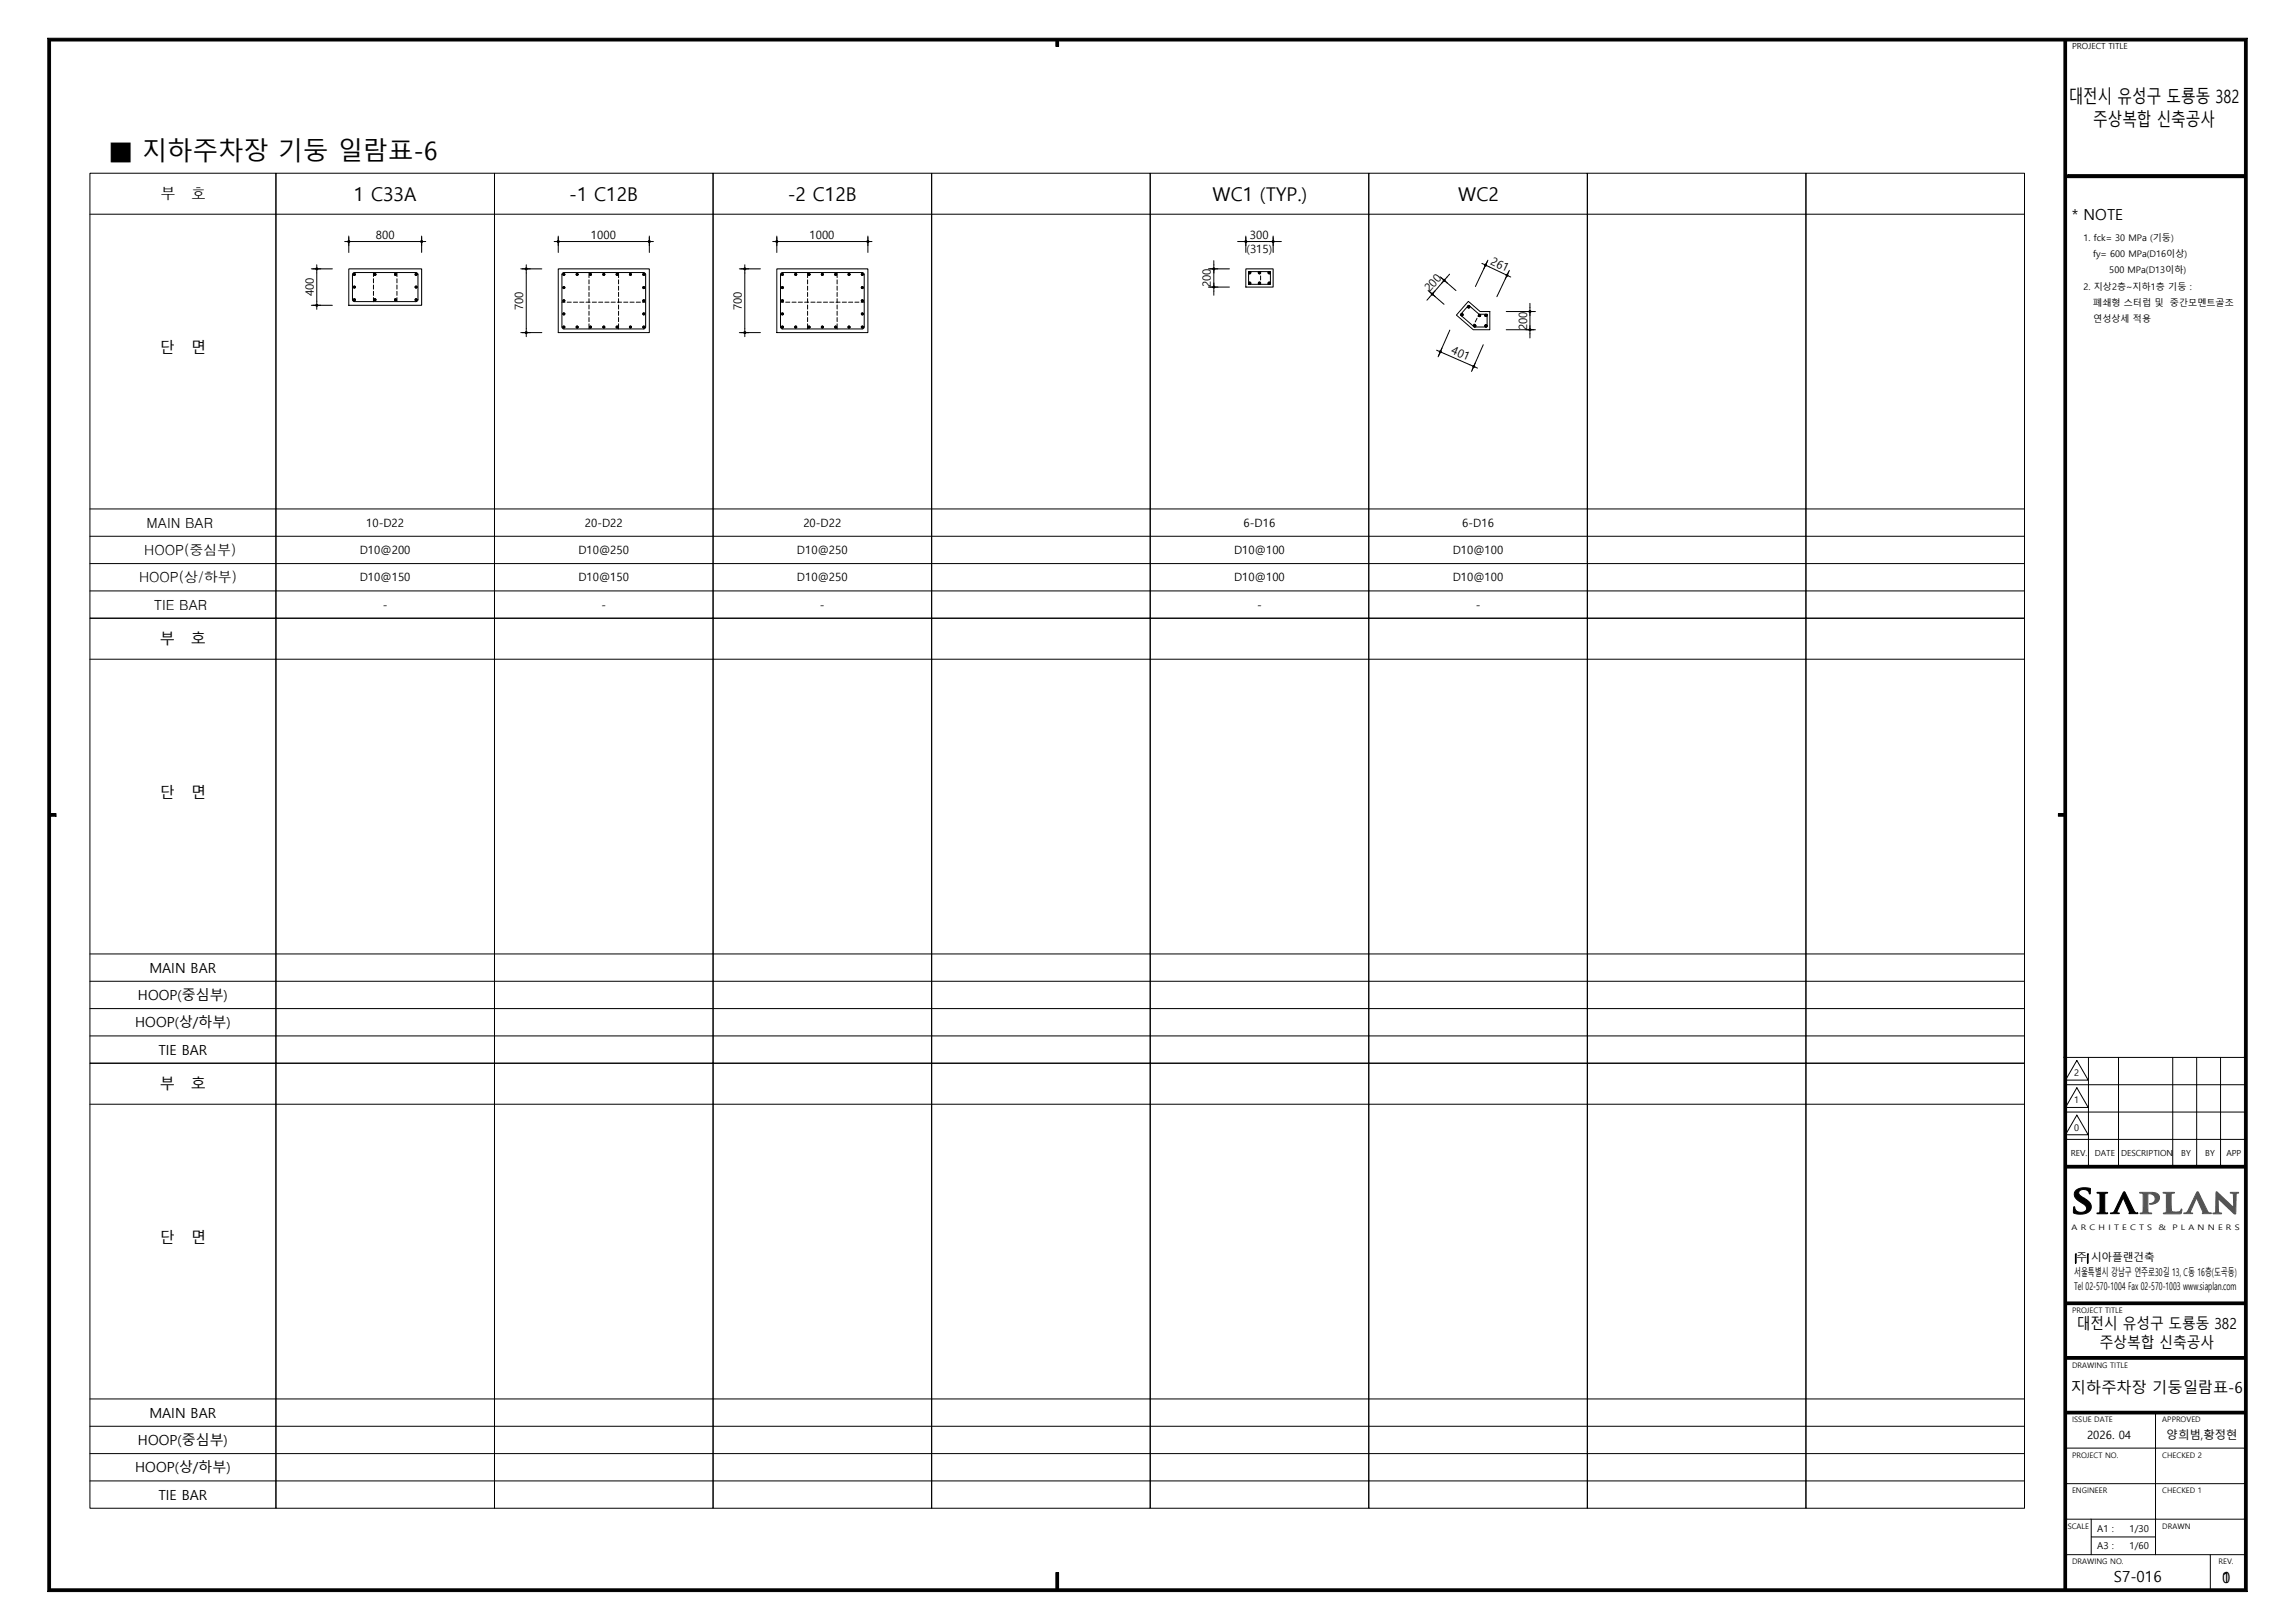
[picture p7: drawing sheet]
<svg xmlns="http://www.w3.org/2000/svg" width="420mm" height="297mm" viewBox="0 0 420 297" stroke-linecap="round" stroke-linejoin="round" font-family="sans-serif">
<defs><g id="words">
<text font-size="4.6" x="19.8" y="29.2">■ 지하주차장 기둥 일람표-6</text>
<g font-size="3.5">
<text x="64.8" y="36.7">1 C33A</text>
<text x="104.2" y="36.7">-1 C12B</text>
<text x="144.2" y="36.7">-2 C12B</text>
<text x="221.9" y="36.7">WC1 (TYP.)</text>
<text x="266.9" y="36.7">WC2</text>
</g>
<g font-size="3.3">
<text x="378.6" y="18.8">대전시 유성구 도룡동 382</text>
<text x="383.1" y="23">주상복합 신축공사</text>
</g>
<g font-size="2.8">
<text x="29.4" y="36.4">부</text>
<text x="34.9" y="36.4">호</text>
<text x="379.2" y="40.2">* NOTE</text>
<text x="29.2" y="64.7">단</text>
<text x="34.9" y="64.7">면</text>
<text x="29.2" y="117.9">부</text>
<text x="34.9" y="117.9">호</text>
<text x="29.2" y="146.1">단</text>
<text x="34.9" y="146.1">면</text>
<text x="29.2" y="199.3">부</text>
<text x="34.9" y="199.3">호</text>
<text x="29.2" y="227.5">단</text>
<text x="34.9" y="227.5">면</text>
<text x="380.1" y="243.3">대전시 유성구 도룡동 382</text>
<text x="384.3" y="246.8">주상복합 신축공사</text>
<text x="379" y="254.8">지하주차장 기둥일람표-6</text>
<text x="386.8" y="289.5">S7-016</text>
<text x="406.7" y="289.6">1</text>
<text x="406.7" y="289.6">0</text>
</g>
<g font-size="2.6">
<text x="26.4" y="101.5">HOOP(중심부)</text>
<text x="26.8" y="96.6">MAIN BAR</text>
<text x="25.4" y="106.6">HOOP(상/하부)</text>
<text x="28.2" y="111.5">TIE BAR</text>
<text x="27.3" y="178">MAIN BAR</text>
<text x="25.2" y="183">HOOP(중심부)</text>
<text x="24.7" y="188">HOOP(상/하부)</text>
<text x="29" y="193">TIE BAR</text>
<text x="27.3" y="259.4">MAIN BAR</text>
<text x="24.7" y="269.4">HOOP(상/하부)</text>
<text x="25.2" y="264.4">HOOP(중심부)</text>
<text x="29" y="274.4">TIE BAR</text>
</g>
<g font-size="2.1">
<text x="68.8" y="43.7">800</text>
<text x="108.1" y="43.7">1000</text>
<text x="148.1" y="43.7">1000</text>
<text x="228.1" y="46.2">(315)</text>
<text x="228.8" y="43.7">300</text>
<text x="221.6" y="52.6" transform="rotate(-90 221.6 52.6)">200</text>
<text x="261.7" y="53.5" transform="rotate(-49 261.7 53.5)">200</text>
<text x="272.6" y="48.3" transform="rotate(25 272.6 48.3)">261</text>
<text x="57.4" y="54.2" transform="rotate(-90 57.4 54.2)">400</text>
<text x="95.8" y="56.8" transform="rotate(-90 95.8 56.8)">700</text>
<text x="135.8" y="56.8" transform="rotate(-90 135.8 56.8)">700</text>
<text x="265.5" y="64.6" transform="rotate(24 265.5 64.6)">401</text>
<text x="279.5" y="60.4" transform="rotate(-90 279.5 60.4)">200</text>
<text x="65.8" y="101.4">D10@200</text>
<text x="67" y="96.4">10-D22</text>
<text x="105.9" y="101.4">D10@250</text>
<text x="107" y="96.4">20-D22</text>
<text x="145.8" y="101.4">D10@250</text>
<text x="147" y="96.4">20-D22</text>
<text x="225.9" y="101.4">D10@100</text>
<text x="227.6" y="96.4">6-D16</text>
<text x="265.8" y="101.4">D10@100</text>
<text x="267.6" y="96.4">6-D16</text>
<text x="65.8" y="106.4">D10@150</text>
<text x="105.9" y="106.4">D10@150</text>
<text x="145.8" y="106.4">D10@250</text>
<text x="225.9" y="106.4">D10@100</text>
<text x="265.8" y="106.4">D10@100</text>
<text x="70.1" y="111.4">-</text>
<text x="110.1" y="111.4">-</text>
<text x="150.1" y="111.4">-</text>
<text x="230.1" y="111.4">-</text>
<text x="270.1" y="111.4">-</text>
<text x="381.9" y="263.4">2026. 04</text>
<text x="396.5" y="263.3">양희범,황정현</text>
</g>
<g font-size="1.9">
<text x="379.6" y="233.5">서울특별시 강남구 언주로30길 13, C동 16층(도곡동)</text>
<text x="380" y="230.8">주 시아플랜건축</text>
<text x="379.6" y="236">Tel 02-570-1004 Fax 02-570-1003 www.siaplan.com</text>
</g>
<g font-size="1.7">
<text x="381.3" y="44">1. fck= 30 MPa (기둥)</text>
<text x="383.1" y="47">fy= 600 MPa(D16이상)</text>
<text x="381.3" y="53">2. 지상2층~지하1층 기둥 :</text>
<text x="386" y="50">500 MPa(D13이하)</text>
<text x="383.1" y="56">폐쇄형 스터럽 및</text>
<text x="383.1" y="59">연성상세 적용</text>
<text x="397.1" y="56">중간모멘트골조</text>
<text x="379.6" y="196.9">2</text>
<text x="379.6" y="201.9">1</text>
<text x="379.6" y="206.9">0</text>
<text x="383.8" y="280.3">A1 :</text>
<text x="389.7" y="280.3">1/30</text>
<text x="383.8" y="283.5">A3 :</text>
<text x="389.7" y="283.5">1/60</text>
</g>
<g font-size="1.5">
<text x="379.2" y="9">PROJECT TITLE</text>
<text x="379" y="211.5">REV.</text>
<text x="383.3" y="211.6">DATE</text>
<text x="388.2" y="211.6">DESCRIPTION</text>
<text x="399.2" y="211.6">BY</text>
<text x="403.6" y="211.6">BY</text>
<text x="407.4" y="211.6">APP</text>
</g>
<g font-size="1.4">
<text x="379.1" y="225">A R C H I T E C T S</text>
<text x="395" y="225">&amp;</text>
<text x="397.6" y="225">P L A N N E R S</text>
<text x="379.2" y="240.3">PROJECT TITLE</text>
<text x="379.2" y="250.3">DRAWING TITLE</text>
<text x="379.2" y="260.2">ISSUE DATE</text>
<text x="395.7" y="260.2">APPROVED</text>
<text x="379.2" y="266.7">PROJECT NO.</text>
<text x="395.7" y="266.7">CHECKED 2</text>
<text x="379.2" y="273.3">ENGINEER</text>
<text x="395.7" y="273.3">CHECKED 1</text>
<text x="378.4" y="279.8">SCALE</text>
<text x="395.7" y="279.8">DRAWN</text>
<text x="379.2" y="286.3">DRAWING NO.</text>
<text x="406" y="286.3">REV.</text>
</g>
</g></defs>
<g fill="none" stroke="#000" stroke-width=".18">
<path d="M8.8 7h402.5l-.6 .5h-401.4zM8.8 7l.5 .5v283.3l-.5 .5zM193.2 7.3h.5v1.2h-.5zM377.7 7.3h.5v283.7h-.5zM411.3 7v284.3l-.6-.5v-283.3zM378 32h33v.5h-33zM9 148.9h1.3v.5h-1.3zM376.7 148.9h1.3v.5h-1.3zM377.7 193.5h33.1M378 198.5h33M380.1 194.1l2.1 3.6h-4.2zM380.1 199.1l2.1 3.6h-4.2z"/>
<path d="M382.2 193.5v20M387.7 193.5v20M397.6 193.5v20M402 193.5v20M406.4 193.5v20M378 213.3h33v.5h-33zM378 208.5h33M378 203.5h33M380.1 204.1l2.1 3.6h-4.2zM378 238.3h33v.5h-33zM379.8 229.5h.2v1.6h-.2zM382 229.5h.1v1.6h-.1z"/>
<path d="M378 258.3h33v.5h-33zM378 248.3h33v.5h-33zM394.5 258.5v26M378 265h33M378 278h33M378 271.5h33M8.8 291.3l.5-.5h401.4l.6 .5zM193.2 287.8h.5v3.2h-.5zM378 284.5h33M404.5 284.5v6.5"/>
</g>
<path d="M378.5 32h32.5v.5h-32.5z" fill="none" stroke="#000" stroke-width=".18"/>
<path d="M378.5 32h32.5v.5h-32.5z" fill="#000"/>
<g fill="#000">
<path d="M8.8 7h402.5l-.6 .5h-401.4zM193.2 7.3h.5v1.2h-.5zM377.7 7.3h.5v283.7h-.5zM411.3 7v284.3l-.6-.5v-283.3zM378 32h33v.5h-33zM9 148.9h1.3v.5h-1.3zM376.7 148.9h1.3v.5h-1.3zM378 213.3h33v.5h-33zM378 238.3h33v.5h-33zM379.8 229.5h.2v1.6h-.2zM382 229.5h.1v1.6h-.1zM378 258.3h33v.5h-33z"/>
<path d="M378 248.3h33v.5h-33zM8.8 7l.5 .5v283.3l-.5 .5zM193.2 287.8h.5v3.2h-.5zM8.8 291.3l.5-.5h401.4l.6 .5z"/>
</g>
<path d="M391.6 218.2h1.7a1.89 1.89 0 0 1 1.9 .7 1.39 1.39 0 0 1-1.8 1.4 .92 .92 0 0 0 1-1.1 .92 .92 0 0 0-1.3-.6v2.9a.46 .46 0 0 0 .2 .5 .46 .46 0 0 0 .5 0 .31 .31 0 0 1-.6 .1h-1a.31 .31 0 0 1-.5-.1h.1a.42 .42 0 0 0 .4-.2 .42 .42 0 0 0 0-.5v-2.4a.44 .44 0 0 0-.1-.5 .44 .44 0 0 0-.5-.1z" fill="none" stroke="#545454" stroke-width=".18"/>
<path d="M391.6 218.2h1.7a1.89 1.89 0 0 1 1.9 .7 1.39 1.39 0 0 1-1.8 1.4 .92 .92 0 0 0 1-1.1 .92 .92 0 0 0-1.3-.6v2.9a.46 .46 0 0 0 .2 .5 .46 .46 0 0 0 .5 0 .31 .31 0 0 1-.6 .1h-1a.31 .31 0 0 1-.5-.1h.1a.42 .42 0 0 0 .4-.2 .42 .42 0 0 0 0-.5v-2.4a.44 .44 0 0 0-.1-.5 .44 .44 0 0 0-.5-.1z" fill-rule="evenodd" fill="#545454"/>
<path d="M379.9 217.9a2.81 2.81 0 0 1 2.7-.3v.3a.35 .35 0 0 1-.2 .6 1.03 1.03 0 0 0-.9-.8 1.03 1.03 0 0 0-1.1 .6 2.48 2.48 0 0 0 1.2 1.1 1.53 1.53 0 0 1 1 2 2.59 2.59 0 0 1-3.2 .5l.2-1.1a1.2 1.2 0 0 0 1 1.1 1.2 1.2 0 0 0 1.3-.7 1.94 1.94 0 0 0-1.1-1.2 1.54 1.54 0 0 1-1.1-1.8zM383.8 218.2h1.4a.28 .28 0 0 1 .5 .1h-.1a.41 .41 0 0 0-.4 .2 .41 .41 0 0 0 0 .5v2.5a.52 .52 0 0 0 .5 .5l-1.5 .1a.28 .28 0 0 1-.4-.1h.1a.4 .4 0 0 0 .4-.2 .4 .4 0 0 0 0-.4v-2.5a.53 .53 0 0 0-.6-.6z" fill="none" stroke="#000" stroke-width=".18"/>
<g fill="#000">
<path d="M379.9 217.9a2.81 2.81 0 0 1 2.7-.3v.3a.35 .35 0 0 1-.2 .6 1.03 1.03 0 0 0-.9-.8 1.03 1.03 0 0 0-1.1 .6 2.48 2.48 0 0 0 1.2 1.1 1.53 1.53 0 0 1 1 2 2.59 2.59 0 0 1-3.2 .5l.2-1.1a1.2 1.2 0 0 0 1 1.1 1.2 1.2 0 0 0 1.3-.7 1.94 1.94 0 0 0-1.1-1.2 1.54 1.54 0 0 1-1.1-1.8z" fill-rule="evenodd"/>
<path d="M383.8 218.2h1.4a.28 .28 0 0 1 .5 .1h-.1a.41 .41 0 0 0-.4 .2 .41 .41 0 0 0 0 .5v2.5a.52 .52 0 0 0 .5 .5l-1.5 .1a.28 .28 0 0 1-.4-.1h.1a.4 .4 0 0 0 .4-.2 .4 .4 0 0 0 0-.4v-2.5a.53 .53 0 0 0-.6-.6z" fill-rule="evenodd"/>
</g>
<path d="M405.6 218.1l.2 .1 3 2.8-.1-1.9a.58 .58 0 0 0-.5-.8h1.5a.54 .54 0 0 0-.5 .8v2.9a.3 .3 0 0 1-.4 .1 .3 .3 0 0 1-.2-.2l-2.7-2.6 .1 1.9a.58 .58 0 0 0 .6 .8h-1.6a.52 .52 0 0 0 .5-.2 .52 .52 0 0 0 0-.5z" fill="none" stroke="#545454" stroke-width=".18"/>
<path d="M405.6 218.1l.2 .1 3 2.8-.1-1.9a.58 .58 0 0 0-.5-.8h1.5a.54 .54 0 0 0-.5 .8v2.9a.3 .3 0 0 1-.4 .1 .3 .3 0 0 1-.2-.2l-2.7-2.6 .1 1.9a.58 .58 0 0 0 .6 .8h-1.6a.52 .52 0 0 0 .5-.2 .52 .52 0 0 0 0-.5z" fill-rule="evenodd" fill="#545454"/>
<path d="M395.9 218.2h2v.1a.43 .43 0 0 0-.5 .1 .43 .43 0 0 0-.1 .5l.1 2.8a1.75 1.75 0 0 0 1.7-.2l.1-.2 .1 .1a.58 .58 0 0 1-.2 .6 .58 .58 0 0 1-.6 .1h-2.1a.29 .29 0 0 1-.5-.1h.1a.41 .41 0 0 0 .5-.2 .41 .41 0 0 0 0-.5v-2.4a.55 .55 0 0 0-.7-.6z" fill="none" stroke="#545454" stroke-width=".18"/>
<path d="M395.9 218.2h2v.1a.43 .43 0 0 0-.5 .1 .43 .43 0 0 0-.1 .5l.1 2.8a1.75 1.75 0 0 0 1.7-.2l.1-.2 .1 .1a.58 .58 0 0 1-.2 .6 .58 .58 0 0 1-.6 .1h-2.1a.29 .29 0 0 1-.5-.1h.1a.41 .41 0 0 0 .5-.2 .41 .41 0 0 0 0-.5v-2.4a.55 .55 0 0 0-.7-.6z" fill-rule="evenodd" fill="#545454"/>
<path d="M388.6 218.1h.2l.1 .2 1.5 3a.93 .93 0 0 0 .9 .7l-1.7 .1 .2-.2-1.2-2.7-1 2.2a.31 .31 0 0 0-.2 .5 .31 .31 0 0 0 .4 .1v.1l-1.6-.1a.93 .93 0 0 0 .9-.8z" fill="none" stroke="#000" stroke-width=".18"/>
<path d="M388.6 218.1h.2l.1 .2 1.5 3a.93 .93 0 0 0 .9 .7l-1.7 .1 .2-.2-1.2-2.7-1 2.2a.31 .31 0 0 0-.2 .5 .31 .31 0 0 0 .4 .1v.1l-1.6-.1a.93 .93 0 0 0 .9-.8z" fill-rule="evenodd" fill="#000"/>
<path d="M402.1 218.1h.1l.2 .2 1.4 3a.93 .93 0 0 0 .9 .7l-1.6 .1 .1-.2-1.2-2.7-1 2.2a.31 .31 0 0 0-.2 .5 .31 .31 0 0 0 .5 .1l-.1 .1-1.6-.1a.93 .93 0 0 0 1-.8z" fill="none" stroke="#545454" stroke-width=".18"/>
<path d="M402.1 218.1h.1l.2 .2 1.4 3a.93 .93 0 0 0 .9 .7l-1.6 .1 .1-.2-1.2-2.7-1 2.2a.31 .31 0 0 0-.2 .5 .31 .31 0 0 0 .5 .1l-.1 .1-1.6-.1a.93 .93 0 0 0 1-.8z" fill-rule="evenodd" fill="#545454"/>
<path d="M382.7 278v6.5M382.7 281.3h11.8" fill="none" stroke="#000" stroke-width=".18"/>
<!-- layer: SHEET -->
<g fill="none" stroke="#000" stroke-width=".18">
<path d="M16.5 39.2h354M16.5 31.7h34v81.4h-34zM50.5 31.7h40v81.4h-40zM90.5 31.7h40v81.4h-40zM130.5 31.7h40v81.4h-40zM170.5 31.7h40v81.4h-40zM210.5 31.7h40v81.4h-40zM250.5 31.7h40v81.4h-40zM290.5 31.7h40v81.4h-40zM330.5 31.7h40v81.4h-40zM16.5 98.1h354M16.5 93.1h354"/>
<path d="M16.5 108.1h354M16.5 103.1h354M16.5 113.1h34v81.5h-34zM50.5 113.1h40v81.5h-40zM90.5 113.1h40v81.5h-40zM130.5 113.1h40v81.5h-40zM170.5 113.1h40v81.5h-40zM210.5 113.1h40v81.5h-40zM250.5 113.1h40v81.5h-40zM290.5 113.1h40v81.5h-40zM330.5 113.1h40v81.5h-40zM16.5 120.6h354"/>
<path d="M16.5 179.6h354M16.5 174.6h354M16.5 189.6h354M16.5 184.6h354M16.5 194.6h34v81.4h-34zM50.5 194.6h40v81.4h-40zM90.5 194.6h40v81.4h-40zM130.5 194.6h40v81.4h-40zM170.5 194.6h40v81.4h-40zM210.5 194.6h40v81.4h-40zM250.5 194.6h40v81.4h-40zM290.5 194.6h40v81.4h-40z"/>
<path d="M330.5 194.6h40v81.4h-40zM16.5 202.1h354M16.5 256h354M16.5 271h354M16.5 266h354M16.5 261h354"/>
</g>
<!-- layer: DIM -->
<g fill="none" stroke="#000" stroke-width=".18">
<path d="M57 49.2h3.8M57 55.9h3.8M58 48.5v8.1M63.1 44.2h14.8M63.8 43.2v3M77.2 43.2v3M95.3 49.2h3.9M96.3 48.5v13.1M101.4 44.2h18.2M102.2 43.2v3M118.8 43.2v3M135.3 49.2h3.9"/>
<path d="M136.3 48.5v13.1M141.4 44.2h18.2M142.2 43.2v3M158.8 43.2v3M221.1 49.2h3.9M221.1 52.5h3.9M222.1 47.7v6.3M226.5 44.2h8M228 43.2v3M233 43.2v3M261.4 53.2l2.9 2.5M263.5 50.6l3 2.6"/>
<path d="M265.3 50.2l-4.2 4.7M271.2 48.2l5.3 2.5M272.3 47.6l-2.3 4.8M275.6 57h5.4M276.1 49.7l-.6 1.4M276.2 49.5l-2.3 4.8M280 55.5v6.3M95.3 60.9h3.9M135.3 60.9h3.9M262.9 64.1l7.5 3.3M265.3 60.4l-2.1 4.9M271.4 63.1l-2.1 4.9"/>
<path d="M275.6 60.3h5.4"/>
<circle cx="58" cy="49.2" r=".09"/>
<circle cx="58" cy="55.9" r=".19"/>
<circle cx="58" cy="49.2" r=".19"/>
<circle cx="58" cy="55.9" r=".09"/>
<circle cx="63.8" cy="44.2" r=".09"/>
<circle cx="63.8" cy="44.2" r=".19"/>
<circle cx="77.2" cy="44.2" r=".09"/>
<circle cx="77.2" cy="44.2" r=".19"/>
<circle cx="96.3" cy="49.2" r=".09"/>
<circle cx="96.3" cy="49.2" r=".19"/>
<circle cx="102.2" cy="44.2" r=".09"/>
<circle cx="102.2" cy="44.2" r=".19"/>
<circle cx="118.8" cy="44.2" r=".09"/>
<circle cx="118.8" cy="44.2" r=".19"/>
<circle cx="136.3" cy="49.2" r=".09"/>
<circle cx="136.3" cy="49.2" r=".19"/>
<circle cx="142.2" cy="44.2" r=".09"/>
<circle cx="142.2" cy="44.2" r=".19"/>
<circle cx="158.8" cy="44.2" r=".09"/>
<circle cx="158.8" cy="44.2" r=".19"/>
<circle cx="222.1" cy="52.5" r=".19"/>
<circle cx="222.1" cy="49.2" r=".19"/>
<circle cx="222.1" cy="49.2" r=".09"/>
<circle cx="222.1" cy="52.5" r=".09"/>
<circle cx="228" cy="44.2" r=".09"/>
<circle cx="228" cy="44.2" r=".19"/>
<circle cx="233" cy="44.2" r=".09"/>
<circle cx="233" cy="44.2" r=".19"/>
<circle cx="262.1" cy="53.8" r=".19"/>
<circle cx="262.1" cy="53.8" r=".09"/>
<circle cx="264.3" cy="51.3" r=".09"/>
<circle cx="264.3" cy="51.3" r=".19"/>
<circle cx="271.9" cy="48.5" r=".19"/>
<circle cx="271.9" cy="48.5" r=".09"/>
<circle cx="275.8" cy="50.4" r=".09"/>
<circle cx="275.8" cy="50.4" r=".19"/>
<circle cx="280" cy="57" r=".19"/>
<circle cx="280" cy="57" r=".09"/>
<circle cx="96.3" cy="60.9" r=".19"/>
<circle cx="96.3" cy="60.9" r=".09"/>
<circle cx="136.3" cy="60.9" r=".19"/>
<circle cx="136.3" cy="60.9" r=".09"/>
<circle cx="263.6" cy="64.4" r=".09"/>
<circle cx="263.6" cy="64.4" r=".19"/>
<circle cx="269.7" cy="67.1" r=".09"/>
<circle cx="269.7" cy="67.1" r=".19"/>
<circle cx="280" cy="60.3" r=".09"/>
<circle cx="280" cy="60.3" r=".19"/>
</g>
<!-- layer: CON -->
<path d="M63.8 49.2h13.4v6.7h-13.4zM102.2 49.2h16.6v11.7h-16.6zM142.2 49.2h16.6v11.7h-16.6zM228 49.2h5v3.3h-5zM268.7 55.1l2.2 1.9h1.7v3.3h-3l-3.1-2.6z" fill="none" stroke="#000" stroke-width=".18"/>
<g fill="none" stroke="#000" stroke-width=".18">
<path d="M228.5 49.9h.2l-.2 .1zM228.5 51.8h.2l-.2 .1zM228.5 50l.2-.1-.1 .2zM228.5 51.9l.2-.1-.1 .2zM228.5 51.7h.1l.1 .1zM228.6 49.7h.1v.2zM228.6 49.7l.1 .2-.2-.1zM228.6 51.7l.1-.1v.2zM228.7 49.9v.2h-.1zM228.7 49.9l.1 .2h-.1zM228.7 49.9l.2 .1-.1 .1zM228.7 49.9h.2v.1z"/>
<path d="M228.7 49.9l.2-.1v.1zM228.7 49.7h.1l-.1 .2zM228.7 51.8v.2h-.1zM228.7 51.8l.1 .2h-.1zM228.7 51.8l.2 .1-.1 .1zM228.7 51.8h.2v.1zM228.7 51.8l.2-.1v.1zM228.7 51.6l.1 .1-.1 .1zM228.8 49.7l.1 .1-.2 .1zM228.8 51.7h.1l-.2 .1zM230.3 49.9h.2l-.2 .1zM230.3 51.8h.2l-.2 .1z"/>
<path d="M230.3 50l.2-.1-.1 .2zM230.3 49.8l.1-.1 .1 .2zM230.3 51.9l.2-.1-.1 .2zM230.3 51.7h.1l.1 .1zM230.4 49.7h.1v.2zM230.4 51.7l.1-.1v.2zM230.5 49.9v.2h-.1zM230.5 49.9l.1 .2h-.1zM230.5 49.9l.2 .1-.1 .1zM230.5 49.9h.2v.1zM230.5 49.9l.2-.1v.1zM230.5 49.7h.1l-.1 .2z"/>
<path d="M230.5 51.8v.2h-.1zM230.5 51.8l.1 .2h-.1zM230.5 51.8l.2 .1-.1 .1zM230.5 51.8h.2v.1zM230.5 51.8l.2-.1v.1zM230.5 51.6l.1 .1-.1 .1zM230.6 49.7l.1 .1-.2 .1zM230.6 51.7h.1l-.2 .1zM232.1 49.9h.2l-.2 .1zM232.1 51.8h.2l-.2 .1zM232.1 50l.2-.1-.1 .2zM232.1 49.8l.1-.1 .1 .2z"/>
<path d="M232.1 51.9l.2-.1-.1 .2zM232.1 51.7h.1l.1 .1zM232.2 49.7h.1v.2zM232.2 51.7l.1-.1v.2zM232.3 49.9v.2h-.1zM232.3 49.9l.1 .2h-.1zM232.3 49.9l.2 .1-.1 .1zM232.3 49.9h.2v.1zM232.3 49.9l.2-.1v.1zM232.3 49.7h.1l-.1 .2zM232.3 51.8v.2h-.1zM232.3 51.8l.1 .2h-.1z"/>
<path d="M232.3 51.8l.2 .1-.1 .1zM232.3 51.8h.2v.1zM232.3 51.8l.2-.1v.1zM232.3 51.6l.1 .1-.1 .1zM232.4 49.7l.1 .1-.2 .1zM232.4 51.7h.1l-.2 .1zM267.3 57.6h.2l-.1 .1zM267.4 57.7l.1-.1-.1 .2zM267.4 57.5v-.1l.1 .2zM267.4 57.4h.1v.2zM267.5 57.6v.2h-.1zM267.5 57.6l.2 .2h-.2z"/>
<path d="M267.5 57.6l.2 .1v.1zM267.5 57.6h.3l-.1 .1zM267.5 57.6l.2-.1 .1 .1zM267.5 57.4h.2l-.2 .2zM267.7 57.4v.1l-.2 .1zM268.6 56.1h.2l-.2 .2zM268.6 56.3l.2-.2-.1 .2zM268.6 56h.1l.1 .1zM268.7 56l.1-.1v.2zM268.8 56.1v.3l-.1-.1zM268.8 56.1l.1 .2-.1 .1zM268.8 56.1l.2 .2h-.1z"/>
<path d="M268.8 56.1h.2v.2zM268.8 56.1l.2-.1v.1zM268.8 55.9l.1 .1-.1 .1zM268.9 56h.1l-.2 .1zM269.7 59.6h.2l-.2 .1zM269.7 59.7l.2-.1-.1 .2zM269.8 59.5l.1-.1v.2zM269.8 59.5l.1 .1-.2-.1zM269.9 59.6v.2h-.1zM269.9 59.6l.1 .2h-.1zM269.9 59.6l.2 .1-.1 .1zM269.9 59.6h.2v.1z"/>
<path d="M269.9 59.6l.2-.1v.1zM269.9 59.4l.1 .1-.1 .1zM270 59.5h.1l-.2 .1zM270.6 57.7h.2l-.2 .1zM270.6 57.8l.2-.1-.1 .2zM270.6 57.6h.1l.1 .1zM270.7 57.6l.1-.1v.2zM270.8 57.7v.2h-.1zM270.8 57.7l.1 .2h-.1zM270.8 57.7l.1 .1v.1zM270.8 57.7h.2l-.1 .1zM270.8 57.7l.1-.1 .1 .1z"/>
<path d="M270.8 57.5l.1 .1-.1 .1zM270.9 57.6l-.1 .1zM271.7 59.6h.2l-.1 .1zM271.7 57.7h.2l-.1 .1zM271.8 59.7l.1-.1-.1 .2zM271.8 59.5l.1 .1zM271.8 57.8l.1-.1-.1 .2zM271.8 57.6v-.1l.1 .2zM271.8 59.5l.1-.1v.2zM271.8 57.5h.1v.2zM271.9 59.6v.2h-.1zM271.9 59.6l.1 .2h-.1z"/>
<path d="M271.9 59.6l.2 .1-.1 .1zM271.9 59.6h.2v.1zM271.9 59.6l.2-.1v.1zM271.9 59.4l.1 .1-.1 .1zM271.9 57.7v.2h-.1zM271.9 57.7l.1 .2h-.1zM271.9 57.7l.2 .1-.1 .1zM271.9 57.7h.2v.1zM271.9 57.7l.2-.1v.1zM271.9 57.5h.1l-.1 .2zM272 59.5h.1l-.2 .1zM272 57.5l.1 .1-.2 .1z"/>
<circle cx="64.8" cy="52.5" r=".19"/>
<circle cx="64.8" cy="50.2" r=".19"/>
<circle cx="64.8" cy="54.9" r=".19"/>
<circle cx="64.8" cy="50.2" r=".18"/>
<circle cx="64.8" cy="54.9" r=".18"/>
<circle cx="68.6" cy="50.2" r=".19"/>
<circle cx="68.6" cy="54.9" r=".19"/>
<circle cx="68.6" cy="50.2" r=".18"/>
<circle cx="68.6" cy="54.9" r=".18"/>
<circle cx="72.4" cy="50.2" r=".19"/>
<circle cx="72.4" cy="54.9" r=".19"/>
<circle cx="72.4" cy="50.2" r=".18"/>
<circle cx="72.4" cy="54.9" r=".18"/>
<circle cx="76.1" cy="52.5" r=".19"/>
<circle cx="76.1" cy="50.2" r=".19"/>
<circle cx="76.1" cy="54.9" r=".19"/>
<circle cx="76.1" cy="50.2" r=".18"/>
<circle cx="76.1" cy="54.9" r=".18"/>
<circle cx="103.2" cy="57.4" r=".19"/>
<circle cx="103.2" cy="50.2" r=".19"/>
<circle cx="103.2" cy="59.9" r=".19"/>
<circle cx="103.2" cy="52.6" r=".19"/>
<circle cx="103.2" cy="50.2" r=".18"/>
<circle cx="103.2" cy="57.4" r=".18"/>
<circle cx="103.2" cy="55" r=".18"/>
<circle cx="103.2" cy="59.9" r=".18"/>
<circle cx="103.2" cy="52.6" r=".18"/>
<circle cx="105.6" cy="50.2" r=".19"/>
<circle cx="105.6" cy="59.9" r=".19"/>
<circle cx="105.6" cy="50.2" r=".18"/>
<circle cx="105.6" cy="59.9" r=".18"/>
<circle cx="108.1" cy="50.2" r=".19"/>
<circle cx="108.1" cy="59.9" r=".19"/>
<circle cx="108.1" cy="50.2" r=".18"/>
<circle cx="108.1" cy="59.9" r=".18"/>
<circle cx="110.5" cy="50.2" r=".19"/>
<circle cx="110.5" cy="59.9" r=".19"/>
<circle cx="110.5" cy="50.2" r=".18"/>
<circle cx="110.5" cy="59.9" r=".18"/>
<circle cx="112.9" cy="50.2" r=".19"/>
<circle cx="112.9" cy="59.9" r=".19"/>
<circle cx="112.9" cy="59.9" r=".18"/>
<circle cx="112.9" cy="50.2" r=".18"/>
<circle cx="115.4" cy="50.2" r=".19"/>
<circle cx="115.4" cy="59.9" r=".19"/>
<circle cx="115.4" cy="50.2" r=".18"/>
<circle cx="115.4" cy="59.9" r=".18"/>
<circle cx="117.8" cy="57.4" r=".19"/>
<circle cx="117.8" cy="50.2" r=".19"/>
<circle cx="117.8" cy="59.9" r=".19"/>
<circle cx="117.8" cy="52.6" r=".19"/>
<circle cx="117.8" cy="50.2" r=".18"/>
<circle cx="117.8" cy="57.4" r=".18"/>
<circle cx="117.8" cy="55" r=".18"/>
<circle cx="117.8" cy="52.6" r=".18"/>
<circle cx="117.8" cy="59.9" r=".18"/>
<circle cx="143.2" cy="57.4" r=".19"/>
<circle cx="143.2" cy="50.2" r=".19"/>
<circle cx="143.2" cy="59.9" r=".19"/>
<circle cx="143.2" cy="52.6" r=".19"/>
<circle cx="143.2" cy="50.2" r=".18"/>
<circle cx="143.2" cy="57.4" r=".18"/>
<circle cx="143.2" cy="55" r=".18"/>
<circle cx="143.2" cy="59.9" r=".18"/>
<circle cx="143.2" cy="52.6" r=".18"/>
<circle cx="145.6" cy="50.2" r=".19"/>
<circle cx="145.6" cy="59.9" r=".19"/>
<circle cx="145.6" cy="59.9" r=".18"/>
<circle cx="148.1" cy="50.2" r=".19"/>
<circle cx="148.1" cy="59.9" r=".19"/>
<circle cx="148.1" cy="50.2" r=".18"/>
<circle cx="148.1" cy="59.9" r=".18"/>
<circle cx="150.5" cy="50.2" r=".19"/>
<circle cx="150.5" cy="59.9" r=".19"/>
<circle cx="152.9" cy="50.2" r=".19"/>
<circle cx="152.9" cy="59.9" r=".19"/>
<circle cx="152.9" cy="50.2" r=".18"/>
<circle cx="152.9" cy="59.9" r=".18"/>
<circle cx="155.4" cy="50.2" r=".19"/>
<circle cx="155.4" cy="59.9" r=".19"/>
<circle cx="155.4" cy="50.2" r=".18"/>
<circle cx="155.4" cy="59.9" r=".18"/>
<circle cx="157.8" cy="57.4" r=".19"/>
<circle cx="157.8" cy="50.2" r=".19"/>
<circle cx="157.8" cy="59.9" r=".19"/>
<circle cx="157.8" cy="52.6" r=".19"/>
<circle cx="157.8" cy="55" r=".19"/>
<circle cx="157.8" cy="52.6" r=".18"/>
<circle cx="157.8" cy="59.9" r=".18"/>
<circle cx="157.8" cy="55" r=".18"/>
<circle cx="228.7" cy="49.9" r=".21"/>
<circle cx="228.7" cy="51.8" r=".21"/>
<circle cx="230.5" cy="49.9" r=".21"/>
<circle cx="230.5" cy="51.8" r=".21"/>
<circle cx="232.3" cy="49.9" r=".21"/>
<circle cx="232.3" cy="51.8" r=".21"/>
<circle cx="267.5" cy="57.6" r=".21"/>
<circle cx="268.8" cy="56.1" r=".21"/>
<circle cx="269.9" cy="59.6" r=".21"/>
<circle cx="270.8" cy="57.7" r=".21"/>
<circle cx="271.9" cy="59.6" r=".21"/>
<circle cx="271.9" cy="57.7" r=".21"/>
</g>
<g fill="#000">
<circle cx="64.8" cy="52.5" r=".19"/>
<circle cx="64.8" cy="50.2" r=".19"/>
<circle cx="64.8" cy="54.9" r=".18"/>
<circle cx="68.6" cy="50.2" r=".19"/>
<circle cx="68.6" cy="54.9" r=".18"/>
<circle cx="72.4" cy="50.2" r=".19"/>
<circle cx="72.4" cy="54.9" r=".18"/>
<circle cx="76.1" cy="52.5" r=".19"/>
<circle cx="76.1" cy="50.2" r=".19"/>
<circle cx="76.1" cy="54.9" r=".18"/>
<circle cx="103.2" cy="57.4" r=".19"/>
<circle cx="103.2" cy="50.2" r=".19"/>
<circle cx="103.2" cy="59.9" r=".18"/>
<circle cx="103.2" cy="55" r=".18"/>
<circle cx="103.2" cy="52.6" r=".18"/>
<circle cx="105.6" cy="50.2" r=".19"/>
<circle cx="105.6" cy="59.9" r=".18"/>
<circle cx="108.1" cy="50.2" r=".19"/>
<circle cx="108.1" cy="59.9" r=".18"/>
<circle cx="110.5" cy="50.2" r=".19"/>
<circle cx="110.5" cy="59.9" r=".18"/>
<circle cx="112.9" cy="50.2" r=".19"/>
<circle cx="112.9" cy="59.9" r=".18"/>
<circle cx="115.4" cy="50.2" r=".19"/>
<circle cx="115.4" cy="59.9" r=".18"/>
<circle cx="117.8" cy="57.4" r=".19"/>
<circle cx="117.8" cy="50.2" r=".19"/>
<circle cx="117.8" cy="52.6" r=".18"/>
<circle cx="117.8" cy="55" r=".18"/>
<circle cx="117.8" cy="59.9" r=".18"/>
<circle cx="143.2" cy="57.4" r=".19"/>
<circle cx="143.2" cy="50.2" r=".19"/>
<circle cx="143.2" cy="59.9" r=".18"/>
<circle cx="143.2" cy="52.6" r=".18"/>
<circle cx="143.2" cy="55" r=".18"/>
<circle cx="145.6" cy="50.2" r=".19"/>
<circle cx="145.6" cy="59.9" r=".18"/>
<circle cx="148.1" cy="50.2" r=".19"/>
<circle cx="148.1" cy="59.9" r=".18"/>
<circle cx="150.5" cy="50.2" r=".19"/>
<circle cx="150.5" cy="59.9" r=".19"/>
<circle cx="152.9" cy="50.2" r=".19"/>
<circle cx="152.9" cy="59.9" r=".18"/>
<circle cx="155.4" cy="50.2" r=".19"/>
<circle cx="155.4" cy="59.9" r=".18"/>
<circle cx="157.8" cy="57.4" r=".19"/>
<circle cx="157.8" cy="50.2" r=".19"/>
<circle cx="157.8" cy="52.6" r=".18"/>
<circle cx="157.8" cy="59.9" r=".18"/>
<circle cx="157.8" cy="55" r=".18"/>
</g>
<!-- layer: TieBar -->
<g fill="none" stroke="#000" stroke-width=".18">
<path d="M68.3 49.9v.7M68.3 51v.8M68.3 52.2v.7M68.3 53.3v.8M68.3 54.5v.7M72.6 49.9v.7M72.6 51v.8M72.6 52.2v.7M72.6 53.3v.8M72.6 54.5v.7M102.8 55.3h.6M103.8 55.3h.7"/>
<path d="M104.9 55.3h.8M106.1 55.3h.7M107.2 55.3h.8M107.8 49.9v.9M107.8 51.2v.8M107.8 52.4v.7M107.8 53.5v.8M107.8 54.7v.7M107.8 55.8v.8M107.8 57v.7M107.8 58.1v.8M107.8 59.3v.9"/>
<path d="M108.4 55.3h.7M109.5 55.3h.8M110.7 55.3h.7M111.8 55.3h.8M113 55.3h.7M113.2 49.9v.9M113.2 51.2v.8M113.2 52.4v.7M113.2 53.5v.8M113.2 54.7v.7M113.2 55.8v.8M113.2 57v.7"/>
<path d="M113.2 58.1v.8M113.2 59.3v.9M114.1 55.3h.8M115.3 55.3h.7M116.4 55.3h.8M117.6 55.3h.6M142.8 55.3h.6M143.8 55.3h.7M144.9 55.3h.8M146.1 55.3h.7M147.2 55.3h.8M147.8 49.9v.9"/>
<path d="M147.8 51.2v.8M147.8 52.4v.7M147.8 53.5v.8M147.8 54.7v.7M147.8 55.8v.8M147.8 57v.7M147.8 58.1v.8M147.8 59.3v.9M148.4 55.3h.7M149.5 55.3h.8M150.7 55.3h.7M151.8 55.3h.8"/>
<path d="M153 55.3h.7M153.2 49.9v.9M153.2 51.2v.8M153.2 52.4v.7M153.2 53.5v.8M153.2 54.7v.7M153.2 55.8v.8M153.2 57v.7M153.2 58.1v.8M153.2 59.3v.9M154.1 55.3h.8M155.3 55.3h.7"/>
<path d="M156.4 55.3h.8M157.6 55.3h.6M230.7 49.7v.4M230.7 50.5v.7M230.7 51.6v.4M269.8 59.3l-.2 .4M270.3 58.3l-.3 .6M270.7 57.5l-.2 .4"/>
</g>
<!-- layer: HoopBar -->
<path d="M64.6 50.1l.3-.2h11.4l.2 .3-.1 4.8-.3 .2-11.4-.1-.2-.3zM102.9 50.1l.3-.2h14.8l.2 .3-.1 9.8-.3 .2-14.8-.1-.2-.3zM142.9 50.1l.3-.2h14.8l.2 .3-.1 9.8-.3 .2-14.8-.1-.2-.3zM228.5 49.7h4v2.3h-4zM268.8 55.8l1.9 1.7h1.4v2.3h-2.3l-2.6-2.2z" fill="none" stroke="#000" stroke-width=".18"/>
<g fill="#000">
<path d="M228.5 49.9h.2l-.2 .1zM228.5 50l.2-.1-.1 .2zM228.7 49.9v.2h-.1zM228.7 49.9l.1 .2h-.1zM228.7 49.9l.2 .1-.1 .1zM228.7 49.9h.2v.1zM228.7 49.9l.2-.1v.1zM228.8 49.7l.1 .1-.2 .1zM228.7 49.7h.1l-.1 .2zM228.6 49.7h.1v.2zM228.6 49.7l.1 .2-.2-.1zM228.5 49.8l.2 .1h-.2z"/>
<path d="M228.5 51.8h.2l-.2 .1zM228.5 51.9l.2-.1-.1 .2zM228.7 51.8v.2h-.1zM228.7 51.8l.1 .2h-.1zM228.7 51.8l.2 .1-.1 .1zM228.7 51.8h.2v.1zM228.7 51.8l.2-.1v.1zM228.8 51.7h.1l-.2 .1zM228.7 51.6l.1 .1-.1 .1zM228.6 51.7l.1-.1v.2zM228.5 51.7h.1l.1 .1zM228.5 51.7l.2 .1h-.2z"/>
<path d="M230.3 49.9h.2l-.2 .1zM230.3 50l.2-.1-.1 .2zM230.5 49.9v.2h-.1zM230.5 49.9l.1 .2h-.1zM230.5 49.9l.2 .1-.1 .1zM230.5 49.9h.2v.1zM230.5 49.9l.2-.1v.1zM230.6 49.7l.1 .1-.2 .1zM230.5 49.7h.1l-.1 .2zM230.4 49.7h.1v.2zM230.3 49.8l.1-.1 .1 .2zM230.3 49.8l.2 .1h-.2z"/>
<path d="M230.3 51.8h.2l-.2 .1zM230.3 51.9l.2-.1-.1 .2zM230.5 51.8v.2h-.1zM230.5 51.8l.1 .2h-.1zM230.5 51.8l.2 .1-.1 .1zM230.5 51.8h.2v.1zM230.5 51.8l.2-.1v.1zM230.6 51.7h.1l-.2 .1zM230.5 51.6l.1 .1-.1 .1zM230.4 51.7l.1-.1v.2zM230.3 51.7h.1l.1 .1zM230.3 51.7l.2 .1h-.2z"/>
<path d="M232.1 49.9h.2l-.2 .1zM232.1 50l.2-.1-.1 .2zM232.3 49.9v.2h-.1zM232.3 49.9l.1 .2h-.1zM232.3 49.9l.2 .1-.1 .1zM232.3 49.9h.2v.1zM232.3 49.9l.2-.1v.1zM232.4 49.7l.1 .1-.2 .1zM232.3 49.7h.1l-.1 .2zM232.2 49.7h.1v.2zM232.1 49.8l.1-.1 .1 .2zM232.1 49.8l.2 .1h-.2z"/>
<path d="M232.1 51.8h.2l-.2 .1zM232.1 51.9l.2-.1-.1 .2zM232.3 51.8v.2h-.1zM232.3 51.8l.1 .2h-.1zM232.3 51.8l.2 .1-.1 .1zM232.3 51.8h.2v.1zM232.3 51.8l.2-.1v.1zM232.4 51.7h.1l-.2 .1zM232.3 51.6l.1 .1-.1 .1zM232.2 51.7l.1-.1v.2zM232.1 51.7h.1l.1 .1zM232.1 51.7l.2 .1h-.2z"/>
<path d="M267.3 57.6h.2l-.1 .1zM267.4 57.7l.1-.1-.1 .2zM267.5 57.6v.2h-.1zM267.5 57.6l.2 .2h-.2zM267.5 57.6l.2 .1v.1zM267.5 57.6h.3l-.1 .1zM267.5 57.6l.2-.1 .1 .1zM267.7 57.4v.1l-.2 .1zM267.5 57.4h.2l-.2 .2zM267.4 57.4h.1v.2zM267.4 57.5v-.1l.1 .2zM267.4 57.5l.1 .1h-.2z"/>
<path d="M268.6 56.1h.2l-.2 .2zM268.6 56.3l.2-.2-.1 .2zM268.8 56.1v.3l-.1-.1zM268.8 56.1l.1 .2-.1 .1zM268.8 56.1l.2 .2h-.1zM268.8 56.1h.2v.2zM268.8 56.1l.2-.1v.1zM268.9 56h.1l-.2 .1zM268.8 55.9l.1 .1-.1 .1zM268.7 56l.1-.1v.2zM268.6 56h.1l.1 .1zM268.6 56l.2 .1h-.2z"/>
<path d="M269.7 59.6h.2l-.2 .1zM269.7 59.7l.2-.1-.1 .2zM269.9 59.6v.2h-.1zM269.9 59.6l.1 .2h-.1zM269.9 59.6l.2 .1-.1 .1zM269.9 59.6h.2v.1zM269.9 59.6l.2-.1v.1zM270 59.5h.1l-.2 .1zM269.9 59.4l.1 .1-.1 .1zM269.8 59.5l.1-.1v.2zM269.8 59.5l.1 .1-.2-.1zM269.7 59.5l.2 .1h-.2z"/>
<path d="M270.6 57.7h.2l-.2 .1zM270.6 57.8l.2-.1-.1 .2zM270.8 57.7v.2h-.1zM270.8 57.7l.1 .2h-.1zM270.8 57.7l.1 .1v.1zM270.8 57.7h.2l-.1 .1zM270.8 57.7l.1-.1 .1 .1zM270.9 57.6l-.1 .1zM270.8 57.5l.1 .1-.1 .1zM270.7 57.6l.1-.1v.2zM270.6 57.6h.1l.1 .1zM270.6 57.6l.2 .1h-.2z"/>
<path d="M271.7 59.6h.2l-.1 .1zM271.8 59.7l.1-.1-.1 .2zM271.9 59.6v.2h-.1zM271.9 59.6l.1 .2h-.1zM271.9 59.6l.2 .1-.1 .1zM271.9 59.6h.2v.1zM271.9 59.6l.2-.1v.1zM272 59.5h.1l-.2 .1zM271.9 59.4l.1 .1-.1 .1zM271.8 59.5l.1-.1v.2zM271.8 59.5l.1 .1zM271.8 59.5l.1 .1h-.2z"/>
<path d="M271.7 57.7h.2l-.1 .1zM271.8 57.8l.1-.1-.1 .2zM271.9 57.7v.2h-.1zM271.9 57.7l.1 .2h-.1zM271.9 57.7l.2 .1-.1 .1zM271.9 57.7h.2v.1zM271.9 57.7l.2-.1v.1zM272 57.5l.1 .1-.2 .1zM271.9 57.5h.1l-.1 .2zM271.8 57.5h.1v.2zM271.8 57.6v-.1l.1 .2zM271.8 57.6l.1 .1h-.2z"/>
</g>
<use href="#words"/>
</svg>
